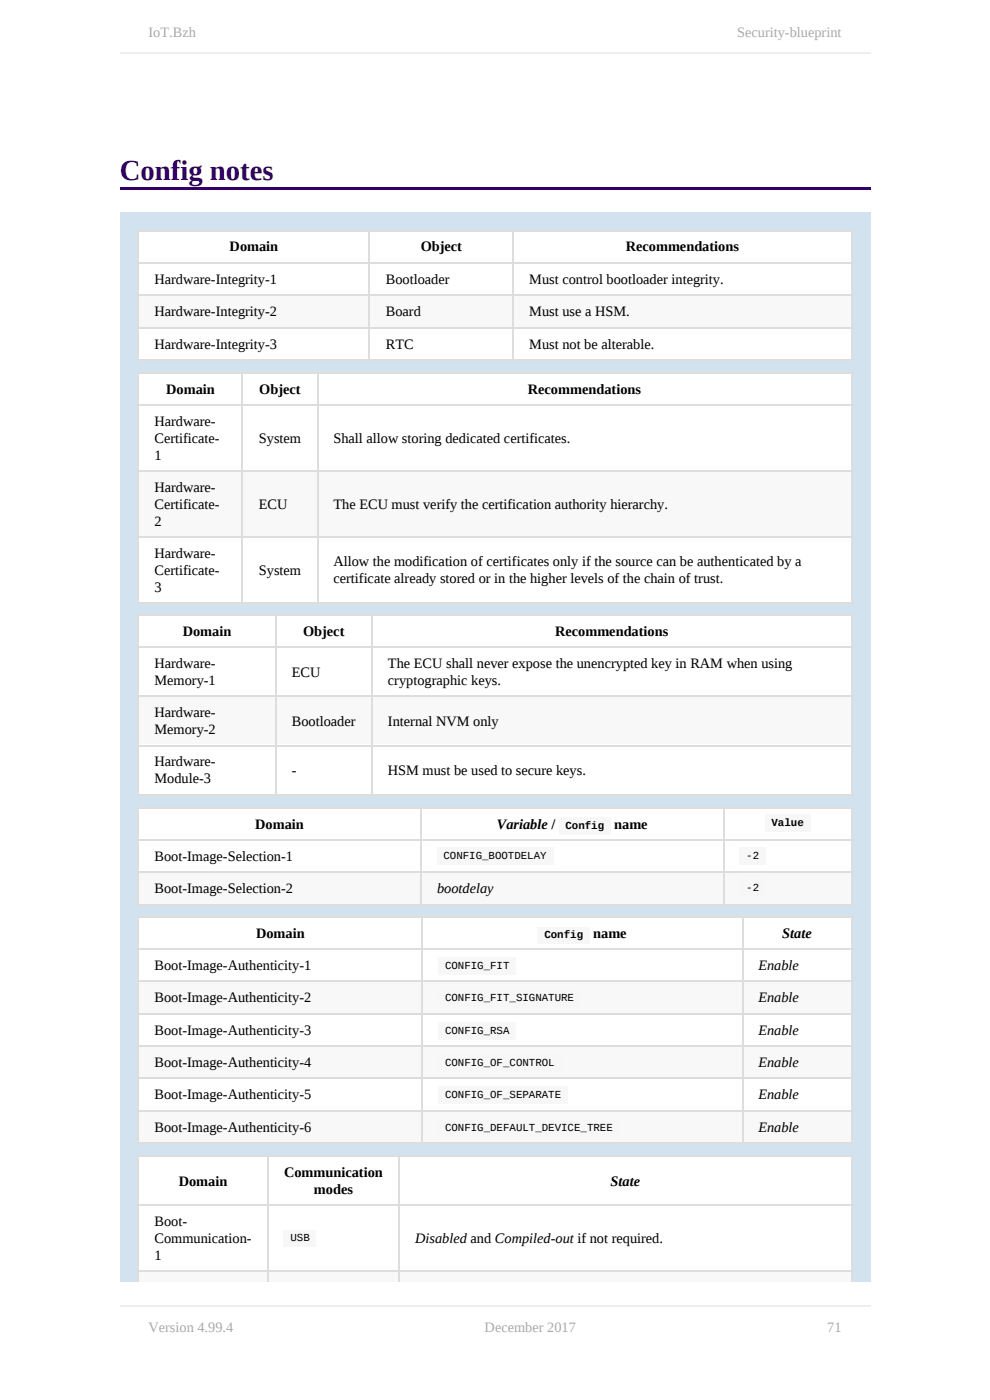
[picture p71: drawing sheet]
<svg xmlns="http://www.w3.org/2000/svg" width="210mm" height="297mm" viewBox="0 0 210 297" stroke-linecap="round" stroke-linejoin="round" font-family="sans-serif">
<defs><g id="words">
<text font-size="6.1" fill="#306" x="25.4" y="38.1">Config notes</text>
<g font-size="3" fill="#aaa">
<text x="31.5" y="7.9">IoT.Bzh</text>
<text x="156.4" y="7.9">Security-blueprint</text>
<text x="31.5" y="282.5">Version 4.99.4</text>
<text x="102.8" y="282.5">December 2017</text>
<text x="175.5" y="282.5">71</text>
</g>
<g font-size="3">
<text x="48.7" y="53.4">Domain</text>
<text x="89.2" y="53.4">Object</text>
<text x="132.8" y="53.4">Recommendations</text>
<text x="32.8" y="60.2">Hardware-Integrity-1</text>
<text x="81.8" y="60.2">Bootloader</text>
<text x="112.3" y="60.2">Must control bootloader integrity.</text>
<text x="32.8" y="67.1">Hardware-Integrity-2</text>
<text x="81.8" y="67.1">Board</text>
<text x="112.3" y="67.1">Must use a HSM.</text>
<text x="32.8" y="73.9">Hardware-Integrity-3</text>
<text x="81.8" y="73.9">RTC</text>
<text x="112.3" y="73.9">Must not be alterable.</text>
<text x="35.3" y="83.6">Domain</text>
<text x="55" y="83.6">Object</text>
<text x="112" y="83.6">Recommendations</text>
<text x="32.8" y="90.4">Hardware-</text>
<text x="32.8" y="94">Certificate-</text>
<text x="54.9" y="94">System</text>
<text x="70.7" y="94">Shall allow storing dedicated certificates.</text>
<text x="32.8" y="97.6">1</text>
<text x="32.8" y="104.4">Hardware-</text>
<text x="32.8" y="108">Certificate-</text>
<text x="54.9" y="108">ECU</text>
<text x="70.7" y="108">The ECU must verify the certification authority hierarchy.</text>
<text x="32.8" y="111.5">2</text>
<text x="32.8" y="118.4">Hardware-</text>
<text x="32.8" y="122">Certificate-</text>
<text x="32.8" y="125.5">3</text>
<text x="54.9" y="122">System</text>
<text x="70.7" y="120.2">Allow the modification of certificates only if the source can be authenticated by a</text>
<text x="70.7" y="123.7">certificate already stored or in the higher levels of the chain of trust.</text>
<text x="38.7" y="134.9">Domain</text>
<text x="64.3" y="134.9">Object</text>
<text x="117.8" y="134.9">Recommendations</text>
<text x="32.8" y="141.8">Hardware-</text>
<text x="61.9" y="143.5">ECU</text>
<text x="82.3" y="141.8">The ECU shall never expose the unencrypted key in RAM when using</text>
<text x="32.8" y="145.3">Memory-1</text>
<text x="82.3" y="145.3">cryptographic keys.</text>
<text x="32.8" y="152.2">Hardware-</text>
<text x="32.8" y="155.7">Memory-2</text>
<text x="61.9" y="154">Bootloader</text>
<text x="82.3" y="154">Internal NVM only</text>
<text x="32.8" y="162.6">Hardware-</text>
<text x="32.8" y="166.2">Module-3</text>
<text x="61.9" y="164.4">-</text>
<text x="82.3" y="164.4">HSM must be used to secure keys.</text>
<text x="54.1" y="175.8">Domain</text>
<text x="105.4" y="175.8">Variable /</text>
<text x="130.3" y="175.8">name</text>
<text x="32.8" y="182.7">Boot-Image-Selection-1</text>
<text x="32.8" y="189.5">Boot-Image-Selection-2</text>
<text x="92.7" y="189.5">bootdelay</text>
<text x="54.3" y="198.9">Domain</text>
<text x="125.8" y="198.9">name</text>
<text x="165.9" y="198.9">State</text>
<text x="32.8" y="205.8">Boot-Image-Authenticity-1</text>
<text x="160.9" y="205.8">Enable</text>
<text x="32.8" y="212.7">Boot-Image-Authenticity-2</text>
<text x="160.9" y="212.7">Enable</text>
<text x="32.8" y="219.5">Boot-Image-Authenticity-3</text>
<text x="160.9" y="219.5">Enable</text>
<text x="32.8" y="226.4">Boot-Image-Authenticity-4</text>
<text x="160.9" y="226.4">Enable</text>
<text x="32.8" y="233.2">Boot-Image-Authenticity-5</text>
<text x="160.9" y="233.2">Enable</text>
<text x="32.8" y="240.1">Boot-Image-Authenticity-6</text>
<text x="160.9" y="240.1">Enable</text>
<text x="37.9" y="251.5">Domain</text>
<text x="60.2" y="249.7">Communication</text>
<text x="129.5" y="251.5">State</text>
<text x="66.6" y="253.3">modes</text>
<text x="32.8" y="260.2">Boot-</text>
<text x="32.8" y="263.7">Communication-</text>
<text x="88.1" y="263.7">Disabled and Compiled-out if not required.</text>
<text x="32.8" y="267.3">1</text>
</g>
<g font-size="2.3">
<text x="119.9" y="175.8">Config</text>
<text x="163.7" y="175.3">Value</text>
<text x="94.1" y="182.2">CONFIG_BOOTDELAY</text>
<text x="158.3" y="182.2">-2</text>
<text x="158.3" y="189">-2</text>
<text x="115.5" y="198.9">Config</text>
<text x="94.4" y="205.5">CONFIG_FIT</text>
<text x="94.4" y="212.4">CONFIG_FIT_SIGNATURE</text>
<text x="94.4" y="219.3">CONFIG_RSA</text>
<text x="94.4" y="226.1">CONFIG_OF_CONTROL</text>
<text x="94.4" y="233">CONFIG_OF_SEPARATE</text>
<text x="94.4" y="239.8">CONFIG_DEFAULT_DEVICE_TREE</text>
<text x="61.6" y="263.2">USB</text>
</g>
</g></defs>
<path d="M25.4 39.6h159.2v.5h-159.2z" fill="#306"/>
<path d="M25.4 45h159.2v226.9h-159.2z" fill="#d2e2ee"/>
<g fill="#fff">
<path d="M29.2 48.8h49v6.8h-49z"/>
<path d="M78.2 48.8h30.5v6.8h-30.5z"/>
<path d="M108.7 48.8h71.8v6.8h-71.8z"/>
<path d="M29.2 55.6h49v6.9h-49z"/>
<path d="M78.2 55.6h30.5v6.9h-30.5z"/>
<path d="M108.7 55.6h71.8v6.9h-71.8z"/>
</g>
<g fill="#f8f8f8">
<path d="M29.2 62.5h49v6.9h-49z"/>
<path d="M78.2 62.5h30.5v6.9h-30.5z"/>
<path d="M108.7 62.5h71.8v6.9h-71.8z"/>
</g>
<g fill="#fff">
<path d="M29.2 69.4h49v6.8h-49z"/>
<path d="M78.2 69.4h30.5v6.8h-30.5z"/>
<path d="M108.7 69.4h71.8v6.8h-71.8z"/>
</g>
<path d="M29.2 55.8h151.6M29.2 48.9h151.6M29.3 48.8v27.7M78.3 48.8v27.7M108.8 48.8v27.7M180.7 48.8v27.7M29.2 69.5h151.6M29.2 76.3h151.6M29.2 62.6h151.6" fill="none" stroke="#ddd" stroke-width=".25"/>
<g fill="#fff">
<path d="M29.2 79h22.1v6.9h-22.1z"/>
<path d="M51.3 79h16v6.9h-16z"/>
<path d="M67.3 79h113.2v6.9h-113.2z"/>
<path d="M29.2 85.9h22.1v13.9h-22.1z"/>
<path d="M51.3 85.9h16v13.9h-16z"/>
<path d="M67.3 85.9h113.2v13.9h-113.2z"/>
</g>
<g fill="#f8f8f8">
<path d="M29.2 99.8h22.1v14h-22.1z"/>
<path d="M51.3 99.8h16v14h-16z"/>
<path d="M67.3 99.8h113.2v14h-113.2z"/>
</g>
<g fill="#fff">
<path d="M29.2 113.8h22.1v14h-22.1z"/>
<path d="M51.3 113.8h16v14h-16z"/>
<path d="M67.3 113.8h113.2v14h-113.2z"/>
</g>
<path d="M29.2 79.1h151.6M29.3 79v49M51.4 79v49M67.4 79v49M180.7 79v49M29.2 100h151.6M29.2 86h151.6M29.2 113.9h151.6M29.2 127.9h151.6" fill="none" stroke="#ddd" stroke-width=".25"/>
<g fill="#fff">
<path d="M29.2 130.3h29.2v6.9h-29.2z"/>
<path d="M58.4 130.3h20.3v6.9h-20.3z"/>
<path d="M78.7 130.3h101.8v6.9h-101.8z"/>
<path d="M29.2 137.2h29.2v10.4h-29.2z"/>
<path d="M58.4 137.2h20.3v10.4h-20.3z"/>
<path d="M78.7 137.2h101.8v10.4h-101.8z"/>
</g>
<g fill="#f8f8f8">
<path d="M29.2 147.6h29.2v10.4h-29.2z"/>
<path d="M58.4 147.6h20.3v10.4h-20.3z"/>
<path d="M78.7 147.6h101.8v10.4h-101.8z"/>
</g>
<g fill="#fff">
<path d="M29.2 158h29.2v10.4h-29.2z"/>
<path d="M58.4 158h20.3v10.4h-20.3z"/>
<path d="M78.7 158h101.8v10.4h-101.8z"/>
</g>
<path d="M29.2 137.3h151.6M29.2 130.5h151.6M29.3 130.3v38.4M58.5 130.3v38.4M78.8 130.3v38.4M180.7 130.3v38.4M29.2 158.2h151.6M29.2 147.7h151.6M29.2 168.6h151.6" fill="none" stroke="#ddd" stroke-width=".25"/>
<g fill="#fff">
<path d="M29.2 171.2h59.9v6.9h-59.9z"/>
<path d="M89.1 171.2h64.3v6.9h-64.3z"/>
<path d="M153.4 171.2h27.1v6.9h-27.1z"/>
<path d="M29.2 178.1h59.9v6.9h-59.9z"/>
<path d="M89.1 178.1h64.3v6.9h-64.3z"/>
<path d="M153.4 178.1h27.1v6.9h-27.1z"/>
</g>
<g fill="#f8f8f8">
<path d="M29.2 185h59.9v6.8h-59.9z"/>
<path d="M89.1 185h64.3v6.8h-64.3z"/>
<path d="M153.4 185h27.1v6.8h-27.1z"/>
</g>
<path d="M29.2 178.2h151.6M29.2 171.4h151.6M29.3 171.2v20.9M89.3 171.2v20.9M153.5 171.2v20.9M180.7 171.2v20.9M29.2 185.1h151.6M29.2 191.9h151.6" fill="none" stroke="#ddd" stroke-width=".25"/>
<g fill="#fff">
<path d="M29.2 194.4h60.2v6.8h-60.2z"/>
<path d="M89.4 194.4h68v6.8h-68z"/>
<path d="M157.4 194.4h23.1v6.8h-23.1z"/>
<path d="M29.2 201.2h60.2v6.9h-60.2z"/>
<path d="M89.4 201.2h68v6.9h-68z"/>
<path d="M157.4 201.2h23.1v6.9h-23.1z"/>
</g>
<g fill="#f8f8f8">
<path d="M29.2 208.1h60.2v6.8h-60.2z"/>
<path d="M89.4 208.1h68v6.8h-68z"/>
<path d="M157.4 208.1h23.1v6.8h-23.1z"/>
</g>
<g fill="#fff">
<path d="M29.2 214.9h60.2v6.9h-60.2z"/>
<path d="M89.4 214.9h68v6.9h-68z"/>
<path d="M157.4 214.9h23.1v6.9h-23.1z"/>
</g>
<g fill="#f8f8f8">
<path d="M29.2 221.8h60.2v6.9h-60.2z"/>
<path d="M89.4 221.8h68v6.9h-68z"/>
<path d="M157.4 221.8h23.1v6.9h-23.1z"/>
</g>
<g fill="#fff">
<path d="M29.2 228.7h60.2v6.8h-60.2z"/>
<path d="M89.4 228.7h68v6.8h-68z"/>
<path d="M157.4 228.7h23.1v6.8h-23.1z"/>
</g>
<g fill="#f8f8f8">
<path d="M29.2 235.5h60.2v6.9h-60.2z"/>
<path d="M89.4 235.5h68v6.9h-68z"/>
<path d="M157.4 235.5h23.1v6.9h-23.1z"/>
</g>
<path d="M29.2 194.5h151.6M29.3 194.4v48.2M89.5 194.4v48.2M157.6 194.4v48.2M180.7 194.4v48.2M29.2 215.1h151.6M29.2 208.2h151.6M29.2 201.3h151.6M29.2 235.6h151.6M29.2 228.8h151.6M29.2 221.9h151.6M29.2 242.5h151.6" fill="none" stroke="#ddd" stroke-width=".25"/>
<g fill="#fff">
<path d="M29.2 245.2h27.4v10.4h-27.4z"/>
<path d="M56.6 245.2h28v10.4h-28z"/>
<path d="M84.6 245.2h95.9v10.4h-95.9z"/>
<path d="M29.2 255.6h27.4v14h-27.4z"/>
<path d="M56.6 255.6h28v14h-28z"/>
<path d="M84.6 255.6h95.9v14h-95.9z"/>
</g>
<g fill="#f8f8f8">
<path d="M29.2 269.6h27.4v2.3h-27.4z"/>
<path d="M56.6 269.6h28v2.3h-28z"/>
<path d="M84.6 269.6h95.9v2.3h-95.9z"/>
</g>
<path d="M29.2 255.7h151.6M29.2 245.3h151.6M29.3 245.2v26.7M56.8 245.2v26.7M84.7 245.2v26.7M180.7 245.2v26.7M29.2 269.7h151.6" fill="none" stroke="#ddd" stroke-width=".25"/>
<g fill="#f7f7f7">
<path d="M118.6 173.3h10.9v3.8h-10.9z"/>
<path d="M162.3 172.8h9.6v3.8h-9.6z"/>
<path d="M92.7 179.6h24.6v3.8h-24.6z"/>
<path d="M156.9 179.6h5.6v3.8h-5.6z"/>
<path d="M156.9 186.5h5.6v3.8h-5.6z"/>
<path d="M114 196.6h11.2v3.6h-11.2z"/>
<path d="M92.9 203h16.5v3.8h-16.5z"/>
<path d="M92.9 209.9h30.3v3.8h-30.3z"/>
<path d="M92.9 216.7h16.5v3.8h-16.5z"/>
<path d="M92.9 223.6h26.2v3.8h-26.2z"/>
<path d="M92.9 230.4h27.5v3.8h-27.5z"/>
<path d="M92.9 237.3h38.4v3.8h-38.4z"/>
<path d="M60.2 260.9h6.8v3.6h-6.8z"/>
</g>
<path d="M25.4 11.3h159.2M25.4 277.1h159.2" fill="none" stroke="#eee" stroke-width=".25"/>
<use href="#words"/>
</svg>
